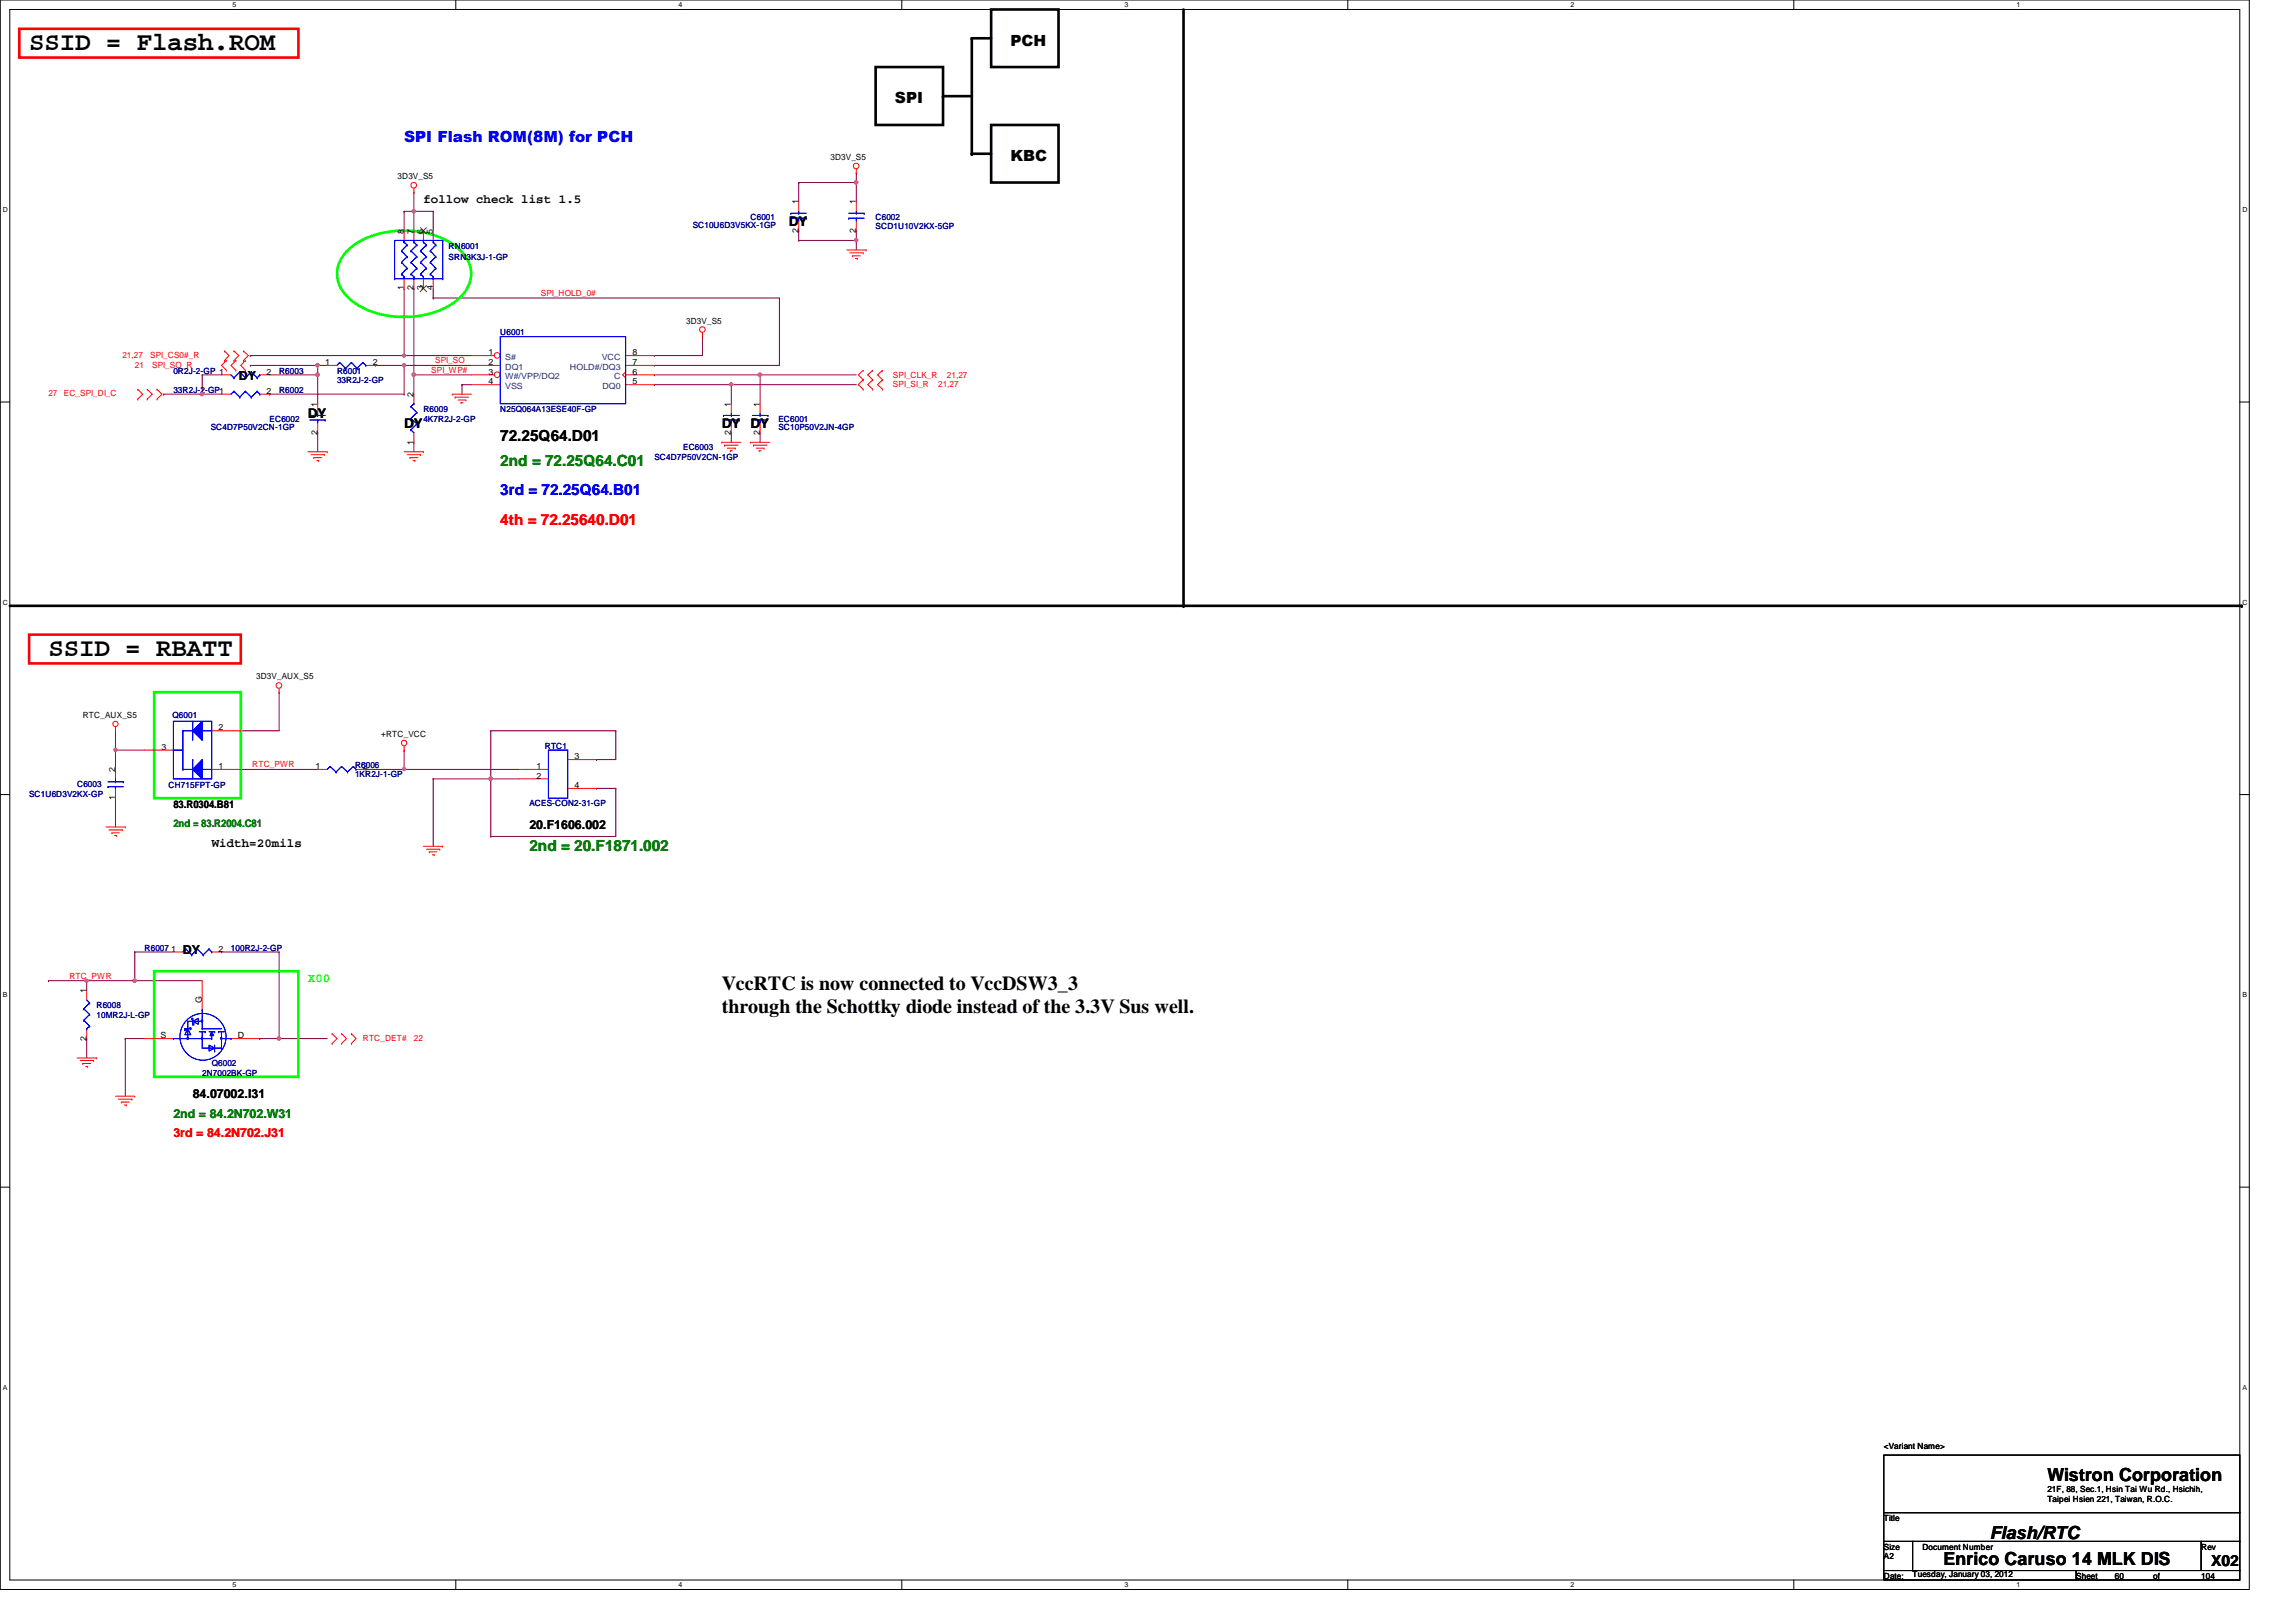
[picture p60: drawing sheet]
<svg xmlns="http://www.w3.org/2000/svg" width="297mm" height="210mm" viewBox="0 0 297 210" stroke-linecap="round" stroke-linejoin="round" font-family="sans-serif">
<defs><g id="words">
<g font-size="3.3">
<text x="3.8" y="6.5">SSID = Flash.ROM</text>
<text x="6.3" y="84.9">SSID = RBATT</text>
</g>
<g font-size="2.6">
<text x="93.4" y="128.1">VccRTC is now connected to VccDSW3_3</text>
<text x="93.4" y="131.1">through the Schottky diode instead of the 3.3V Sus well.</text>
</g>
<g font-size="2.3">
<text x="264.9" y="191.7">Wistron Corporation</text>
<text x="251.4" y="202.5">Enrico Caruso 14 MLK DIS</text>
<text x="257.4" y="199.2">Flash/RTC</text>
</g>
<g font-size="2">
<text x="130.7" y="5.9">PCH</text>
<text x="115.8" y="13.4">SPI</text>
<text x="130.7" y="20.9">KBC</text>
<text x="102.1" y="29.3">DY</text>
<text x="39.8" y="54.1">DY</text>
<text x="52.3" y="55.4">DY</text>
<text x="64.7" y="57.1">72.25Q64.D01</text>
<text x="93.4" y="55.4">DY DY</text>
<text x="286" y="202.6">X02</text>
</g>
<g font-size="2" fill="#00f">
<text x="52.3" y="18.4">SPI Flash ROM(8M) for PCH</text>
<text x="64.7" y="64.1">3rd = 72.25Q64.B01</text>
</g>
<g font-size="2" fill="#008000">
<text x="64.7" y="60.3">2nd = 72.25Q64.C01</text>
<text x="68.5" y="110.1">2nd = 20.F1871.002</text>
</g>
<text font-size="2" fill="#f00" x="64.7" y="67.9">4th = 72.25640.D01</text>
<g font-size="1.6">
<text x="54.8" y="26.2">follow check list 1.5</text>
<text x="30.9" y="49.2">DY</text>
<text x="68.5" y="107.3">20.F1606.002</text>
<text x="27.4" y="109.6">Width=20mils</text>
<text x="23.7" y="123.5">DY</text>
<text x="24.9" y="142.2">84.07002.I31</text>
</g>
<text font-size="1.6" fill="#0f0" x="39.8" y="127">X00</text>
<text font-size="1.6" fill="#008000" x="22.4" y="144.7">2nd = 84.2N702.W31</text>
<text font-size="1.6" fill="#f00" x="22.4" y="147.1">3rd = 84.2N702.J31</text>
<text font-size="1.4" fill="#008000" x="22.4" y="107.1">2nd = 83.R2004.C81</text>
<text font-size="1.4" x="22.4" y="104.6">83.R0304.B81</text>
<g font-size="1.1">
<text x="51.4" y="23.2">3D3V_S5</text>
<text x="107.4" y="20.7">3D3V_S5</text>
<text x="103.3" y="26.5" transform="rotate(-90 103.3 26.5)">1</text>
<text x="110.7" y="26.5" transform="rotate(-90 110.7 26.5)">1</text>
<text x="52.2" y="30.2" transform="rotate(-90 52.2 30.2)">8</text>
<text x="53.5" y="30.2" transform="rotate(-90 53.5 30.2)">7</text>
<text x="54.7" y="30.2" transform="rotate(-90 54.7 30.2)">6</text>
<text x="56" y="30.2" transform="rotate(-90 56 30.2)">5</text>
<text x="103.3" y="30.1" transform="rotate(-90 103.3 30.1)">2</text>
<text x="110.7" y="30.1" transform="rotate(-90 110.7 30.1)">2</text>
<text x="52.2" y="37.6" transform="rotate(-90 52.2 37.6)">1</text>
<text x="53.5" y="37.6" transform="rotate(-90 53.5 37.6)">2</text>
<text x="54.7" y="37.6" transform="rotate(-90 54.7 37.6)">3</text>
<text x="56" y="37.6" transform="rotate(-90 56 37.6)">4</text>
<text x="88.8" y="41.9">3D3V_S5</text>
<text x="42.1" y="47.2">1</text>
<text x="48.2" y="47.2">2</text>
<text x="63.2" y="46">1</text>
<text x="63.2" y="47.2">2</text>
<text x="81.8" y="47.2">7</text>
<text x="81.8" y="46">8</text>
<text x="34.5" y="51">2</text>
<text x="34.5" y="48.5">2</text>
<text x="41.1" y="52.6" transform="rotate(-90 41.1 52.6)">1</text>
<text x="53.5" y="51.4" transform="rotate(-90 53.5 51.4)">2</text>
<text x="63.2" y="48.5">3</text>
<text x="63.2" y="49.7">4</text>
<text x="81.8" y="49.7">5</text>
<text x="81.8" y="48.5">6</text>
<text x="94.6" y="52.6" transform="rotate(-90 94.6 52.6)">1</text>
<text x="98.3" y="52.6" transform="rotate(-90 98.3 52.6)">1</text>
<text x="41.1" y="56.3" transform="rotate(-90 41.1 56.3)">2</text>
<text x="53.5" y="57.5" transform="rotate(-90 53.5 57.5)">1</text>
<text x="94.6" y="56.3" transform="rotate(-90 94.6 56.3)">2</text>
<text x="98.3" y="56.3" transform="rotate(-90 98.3 56.3)">2</text>
<text x="33.1" y="87.9">3D3V_AUX_S5</text>
<text x="10.7" y="92.9">RTC_AUX_S5</text>
<text x="28.3" y="94.5">2</text>
<text x="49.3" y="95.4">+RTC_VCC</text>
<text x="14.9" y="99.9" transform="rotate(-90 14.9 99.9)">2</text>
<text x="20.9" y="97">3</text>
<text x="28.3" y="99.5">1</text>
<text x="40.8" y="99.5">1</text>
<text x="46.9" y="99.5">2</text>
<text x="69.4" y="99.5">1</text>
<text x="69.4" y="100.8">2</text>
<text x="74.3" y="98.3">3</text>
<text x="74.3" y="102">4</text>
<text x="14.9" y="103.5" transform="rotate(-90 14.9 103.5)">1</text>
<text x="22.1" y="123.1">1</text>
<text x="28.3" y="123.1">2</text>
<text x="11.2" y="128.5" transform="rotate(-90 11.2 128.5)">1</text>
<text x="26.1" y="129.8" transform="rotate(-90 26.1 129.8)">G</text>
<text x="11.2" y="134.7" transform="rotate(-90 11.2 134.7)">2</text>
<text x="20.8" y="134.4">S</text>
<text x="30.8" y="134.4">D</text>
<text x="243.7" y="187.5">&lt;Variant Name&gt;</text>
<text x="243.7" y="196.8">Title</text>
<text x="264.9" y="193.1">21F, 88, Sec.1, Hsin Tai Wu Rd., Hsichih,</text>
<text x="264.9" y="194.4">Taipei Hsien 221, Taiwan, R.O.C.</text>
<text x="243.7" y="200.5">Size</text>
<text x="243.7" y="201.8">A2</text>
<text x="248.7" y="200.5">Document Number</text>
<text x="284.8" y="200.5">Rev</text>
<text x="243.7" y="204.3">Date:</text>
<text x="247.4" y="204">Tuesday, January 03, 2012</text>
<text x="268.6" y="204.3">Sheet</text>
<text x="273.6" y="204.3">60</text>
<text x="278.6" y="204.3">of</text>
<text x="284.8" y="204.3">104</text>
</g>
<g font-size="1.1" fill="#000080">
<text x="89.6" y="29.5">SC10U6D3V5KX-1GP</text>
<text x="97.1" y="28.4">C6001</text>
<text x="113.3" y="28.4">C6002</text>
<text x="113.3" y="29.7">SCD1U10V2KX-5GP</text>
<text x="58" y="32.2">RN6001</text>
<text x="58" y="33.7">SRN3K3J-1-GP</text>
<text x="64.7" y="43.3">U6001</text>
<text x="22.4" y="50.8">33R2J-2-GP1</text>
<text x="22.4" y="48.3">0R2J-2-GP 1</text>
<text x="36.1" y="50.8">R6002</text>
<text x="36.1" y="48.3">R6003</text>
<text x="43.6" y="48.3">R6001</text>
<text x="43.6" y="49.6">33R2J-2-GP</text>
<text x="54.8" y="53.3">R6009</text>
<text x="64.7" y="53.3">N25Q064A13ESE40F-GP</text>
<text x="27.3" y="55.7">SC4D7P50V2CN-1GP</text>
<text x="34.9" y="54.6">EC6002</text>
<text x="54.8" y="54.6">4K7R2J-2-GP</text>
<text x="84.7" y="59.5">SC4D7P50V2CN-1GP</text>
<text x="88.4" y="58.3">EC6003</text>
<text x="100.7" y="54.6">EC6001</text>
<text x="100.7" y="55.7">SC10P50V2JN-4GP</text>
<text x="22.3" y="92.9">Q6001</text>
<text x="10" y="101.9">C6003</text>
<text x="21.8" y="102">CH715FPT-GP</text>
<text x="45.9" y="99.4">R6006</text>
<text x="45.9" y="100.5">1KR2J-1-GP</text>
<text x="70.5" y="97">RTC1</text>
<text x="3.8" y="103.1">SC1U6D3V2KX-GP</text>
<text x="68.5" y="104.4">ACES-CON2-31-GP</text>
<text x="18.7" y="123">R6007</text>
<text x="29.9" y="123">100R2J-2-GP</text>
<text x="12.5" y="130.5">R6008</text>
<text x="12.5" y="131.7">10MR2J-L-GP</text>
<text x="27.4" y="138">Q6002</text>
<text x="26.2" y="139.2">2N7002BK-GP</text>
</g>
<g font-size="1.1" fill="#f00">
<text x="70" y="38.3">SPI_HOLD_0#</text>
<text x="15.8" y="46.4">21,27</text>
<text x="17.4" y="47.6">21</text>
<text x="19.4" y="46.4">SPI_CS0#_R</text>
<text x="19.7" y="47.6">SPI_SO_R</text>
<text x="56.3" y="47">SPI_SO</text>
<text x="6.3" y="51.3">27</text>
<text x="8.3" y="51.3">EC_SPI_DI_C</text>
<text x="55.8" y="48.3">SPI_WP#</text>
<text x="115.5" y="48.9">SPI_CLK_R</text>
<text x="115.5" y="50.1">SPI_SI_R</text>
<text x="121.4" y="50.1">21,27</text>
<text x="122.5" y="48.9">21,27</text>
<text x="32.6" y="99.3">RTC_PWR</text>
<text x="9" y="126.7">RTC_PWR</text>
<text x="46.9" y="134.7">RTC_DET#</text>
<text x="53.5" y="134.7">22</text>
</g>
<g font-size="1.1" fill="#004080">
<text x="65.4" y="46.6">S#</text>
<text x="65.4" y="47.8">DQ1</text>
<text x="73.7" y="47.8">HOLD#/DQ3</text>
<text x="77.8" y="46.6">VCC</text>
<text x="65.4" y="49.1">W#/VPP/DQ2</text>
<text x="65.4" y="50.3">VSS</text>
<text x="77.9" y="50.3">DQ0</text>
<text x="79.5" y="49.1">C</text>
</g>
<g font-size=".9">
<text x="30.1" y=".9">5</text>
<text x="87.8" y=".9">4</text>
<text x="145.5" y=".9">3</text>
<text x="203.2" y=".9">2</text>
<text x="260.9" y=".9">1</text>
<text x=".4" y="27.4">D</text>
<text x="290.1" y="27.4">D</text>
<text x=".4" y="78.2">C</text>
<text x="290.1" y="78.2">C</text>
<text x=".4" y="129">B</text>
<text x="290.1" y="129">B</text>
<text x=".4" y="179.8">A</text>
<text x="290.1" y="179.8">A</text>
<text x="30.1" y="205.4">5</text>
<text x="87.8" y="205.4">4</text>
<text x="145.5" y="205.4">3</text>
<text x="203.2" y="205.4">2</text>
<text x="260.9" y="205.4">1</text>
</g>
</g></defs>
<path d="M0 0h291v205.7h-291zM1.3 1.2h288.5v203.3h-288.5z" fill="none" stroke="#000" stroke-width=".13"/>
<g fill="#fff">
<path d="M30.1 .1h.5v1h-.5z"/>
<path d="M30.1 204.6h.5v1h-.5z"/>
</g>
<path d="M59 0v1.2M59 204.5v1.2" fill="none" stroke="#000" stroke-width=".13"/>
<g fill="#fff">
<path d="M87.8 .1h.5v1h-.5z"/>
<path d="M87.8 204.6h.5v1h-.5z"/>
</g>
<path d="M116.7 0v1.2M116.7 204.5v1.2" fill="none" stroke="#000" stroke-width=".13"/>
<g fill="#fff">
<path d="M145.5 .1h.5v1h-.5z"/>
<path d="M145.5 204.6h.5v1h-.5z"/>
</g>
<path d="M174.4 0v1.2M174.4 204.5v1.2" fill="none" stroke="#000" stroke-width=".13"/>
<g fill="#fff">
<path d="M203.2 .1h.5v1h-.5z"/>
<path d="M203.2 204.6h.5v1h-.5z"/>
</g>
<path d="M232.1 0v1.2M232.1 204.5v1.2" fill="none" stroke="#000" stroke-width=".13"/>
<g fill="#fff">
<path d="M260.9 .1h.5v1h-.5z"/>
<path d="M260.9 204.6h.5v1h-.5z"/>
<path d="M.4 26.6h.6v1h-.6z"/>
<path d="M290.1 26.6h.6v1h-.6z"/>
<path d="M.4 77.4h.6v1h-.6z"/>
<path d="M290.1 77.4h.6v1h-.6z"/>
</g>
<path d="M0 52h1.3M289.8 52h1.2" fill="none" stroke="#000" stroke-width=".13"/>
<g fill="#fff">
<path d="M.4 128.2h.6v1h-.6z"/>
<path d="M290.1 128.2h.6v1h-.6z"/>
</g>
<path d="M0 102.8h1.3M289.8 102.8h1.2" fill="none" stroke="#000" stroke-width=".13"/>
<g fill="#fff">
<path d="M.4 179h.5v1h-.5z"/>
<path d="M290.1 179h.6v1h-.6z"/>
</g>
<path d="M0 153.6h1.3M289.8 153.6h1.2" fill="none" stroke="#000" stroke-width=".13"/>
<path d="M14.9 94.6h.1M14.9 97.1h.1M14.9 94.6v5M31.2 94.6h.1M31.2 99.6h.1M31.2 99.6h9.9M36.1 89.6h.1M36.1 89.6v5h-4.9M47.3 99.6h.1M52.3 97.1h.1M52.3 97.1v2.5h-5" fill="none" stroke="#800040" stroke-width=".13"/>
<path d="M14.8 96.9h.3l.1 .1-.1 .2-.2 .1-.1-.1z" fill-rule="evenodd" fill="#f0f"/>
<path d="M14.8 96.9h.3l.1 .1-.1 .2-.2 .1-.1-.1z" fill="none" stroke="#f0f" stroke-width=".13"/>
<path d="M14.9 97.1h.1M14.9 97.1h3.8M52.3 99.6h.1M52.3 99.6h14.9M14.9 103.3h.1M14.9 103.3v3.7" fill="none" stroke="#800040" stroke-width=".13"/>
<path d="M52.1 99.4h.3l.1 .1-.1 .2h-.1h-.2z" fill-rule="evenodd" fill="#f0f"/>
<path d="M52.1 99.4h.3l.1 .1-.1 .2h-.1h-.2z" fill="none" stroke="#f0f" stroke-width=".13"/>
<path d="M63.5 94.6v6.2M56 100.8h.1M56 100.8h11.2M56 100.8v8.7M63.5 100.8h.1" fill="none" stroke="#800040" stroke-width=".13"/>
<path d="M63.3 100.6h.3l.1 .2-.1 .1-.1 .1-.2-.1z" fill-rule="evenodd" fill="#f0f"/>
<path d="M63.3 100.6h.3l.1 .2-.1 .1-.1 .1-.2-.1z" fill="none" stroke="#f0f" stroke-width=".13"/>
<g fill="none" stroke="#800040" stroke-width=".13">
<path d="M63.5 100.8h.1M63.5 100.8v7.4M11.2 126.9h.1M11.2 126.9v1.3M16.2 134.4h.1M16.2 134.4h2.5M16.2 134.4v7.5M17.4 123.2h.1M17.4 126.9h.1M17.4 123.2h5M17.4 123.2v3.7M17.4 126.9h8.8"/>
<path d="M36.1 134.4h.1M36.1 134.4h6.2"/>
</g>
<path d="M17.2 126.8h.4v.1v.2h-.2h-.2z" fill-rule="evenodd" fill="#f0f"/>
<path d="M17.2 126.8h.4v.1v.2h-.2h-.2z" fill="none" stroke="#f0f" stroke-width=".13"/>
<path d="M6.3 126.9h.1M6.3 126.9h11.1M11.2 134.4h.1M11.2 126.9h.1M11.2 134.4v2.5M28.7 123.2h.1M28.7 123.2h7.4" fill="none" stroke="#800040" stroke-width=".13"/>
<path d="M11 126.8h.3l.1 .1-.1 .2h-.1h-.2z" fill-rule="evenodd" fill="#f0f"/>
<path d="M11 126.8h.3l.1 .1-.1 .2h-.1h-.2z" fill="none" stroke="#f0f" stroke-width=".13"/>
<g fill="none" stroke="#800040" stroke-width=".13">
<path d="M53.5 27.3h.1M53.5 27.3v2.5M84.7 46h.1M84.7 46h6.2M63.5 94.6h.1M63.5 94.6h16.2M77.2 98.3h.1M79.7 94.6h.1M79.7 94.6v3.7h-2.5M63.5 108.2h.1M77.2 102h.1M77.2 102h2.5"/>
<path d="M79.7 102h.1M79.7 102v6.2h-16.2"/>
</g>
<path d="M53.4 27.2h.3l.1 .1-.1 .2-.2 .1-.1-.1z" fill-rule="evenodd" fill="#f0f"/>
<path d="M53.4 27.2h.3l.1 .1-.1 .2-.2 .1-.1-.1z" fill="none" stroke="#f0f" stroke-width=".13"/>
<g fill="none" stroke="#800040" stroke-width=".13">
<path d="M52.3 27.3h.1M52.3 37.3h.1M52.3 27.3h3.7M52.3 27.3v2.5M52.3 37.3v8.7h-19.9M53.5 24.9h.1M53.5 27.3h.1M53.5 24.9v2.4M56 27.3h.1M56 27.3v2.5M32.4 46h.1M52.3 47.3h.1"/>
<path d="M52.3 47.3h8.7M59.8 49.8h.1M59.8 49.8v1.2M84.7 48.5h.1M84.7 49.8h.1M84.7 48.5h13.6M84.7 49.8h9.9M98.3 48.5h.1M98.3 48.5v3.7"/>
</g>
<path d="M52.1 47.1h.3l.1 .1-.1 .2-.1 .1-.2-.1z" fill-rule="evenodd" fill="#f0f"/>
<path d="M52.1 47.1h.3l.1 .1-.1 .2-.1 .1-.2-.1z" fill="none" stroke="#f0f" stroke-width=".13"/>
<path d="M110.8 23.6h.1M110.8 23.6v2.5M53.5 48.5h.1M53.5 48.5h7.5M59.8 49.8h.1M59.8 49.8h1.2M84.7 47.3h.1M84.7 47.3h16.1M90.9 43.6h.1M90.9 43.6v2.4" fill="none" stroke="#800040" stroke-width=".13"/>
<path d="M110.6 23.4h.3l.1 .2-.1 .2h-.2h-.1z" fill-rule="evenodd" fill="#f0f"/>
<path d="M110.6 23.4h.3l.1 .2-.1 .2h-.2h-.1z" fill="none" stroke="#f0f" stroke-width=".13"/>
<path d="M103.3 23.6h.1M103.3 31.1h.1M103.3 23.6h7.5M103.3 23.6v2.5M103.3 31.1h7.5M110.8 31.1h.1M110.8 31.1v1.2" fill="none" stroke="#800040" stroke-width=".13"/>
<path d="M110.6 30.9h.3l.1 .2-.1 .1-.2 .1-.1-.1z" fill-rule="evenodd" fill="#f0f"/>
<path d="M110.6 30.9h.3l.1 .2-.1 .1-.2 .1-.1-.1z" fill="none" stroke="#f0f" stroke-width=".13"/>
<g fill="none" stroke="#800040" stroke-width=".13">
<path d="M53.5 37.3h.1M53.5 37.3v11.2M103.3 29.8h.1M103.3 29.8v1.3M110.8 29.8h.1M110.8 22.4h.1M110.8 22.4v1.2M110.8 29.8v1.3M41.1 48.5h.1M41.1 56h.1M41.1 48.5v3.7M41.1 56v2.5"/>
<path d="M94.6 49.8h.1M94.6 56h.1M94.6 49.8v2.4M94.6 56v1.2"/>
</g>
<path d="M53.4 48.3h.3l.1 .2-.1 .1-.2 .1-.1-.1z" fill-rule="evenodd" fill="#f0f"/>
<path d="M53.4 48.3h.3l.1 .2-.1 .1-.2 .1-.1-.1z" fill="none" stroke="#f0f" stroke-width=".13"/>
<path d="M52.3 46h.1M52.3 46h8.7" fill="none" stroke="#800040" stroke-width=".13"/>
<path d="M52.1 45.9h.3l.1 .1-.1 .2h-.1h-.2z" fill-rule="evenodd" fill="#f0f"/>
<path d="M52.1 45.9h.3l.1 .1-.1 .2h-.1h-.2z" fill="none" stroke="#f0f" stroke-width=".13"/>
<path d="M56 38.6h.1M56 38.6h44.8M100.8 38.6h.1M100.8 38.6v8.7M41.1 47.3h.1M41.1 47.3h1.2M53.5 48.5h.1M53.5 48.5v2.5M98.3 56h.1M98.3 48.5h.1M98.3 56v1.2M98.3 48.5h12.5" fill="none" stroke="#800040" stroke-width=".13"/>
<path d="M98.1 48.3h.4v.2v.1l-.2 .1-.2-.1z" fill-rule="evenodd" fill="#f0f"/>
<path d="M98.1 48.3h.4v.2v.1l-.2 .1-.2-.1z" fill="none" stroke="#f0f" stroke-width=".13"/>
<path d="M94.6 49.8h.1M94.6 49.8h16.2" fill="none" stroke="#800040" stroke-width=".13"/>
<path d="M94.4 49.6h.3l.1 .1-.1 .2-.1 .1-.2-.1z" fill-rule="evenodd" fill="#f0f"/>
<path d="M94.4 49.6h.3l.1 .1-.1 .2-.1 .1-.2-.1z" fill="none" stroke="#f0f" stroke-width=".13"/>
<path d="M32.4 47.3h.1M32.4 47.3h8.7M34.9 51h.1M34.9 51h17.4M48.6 47.3h.1M48.6 47.3h3.7v3.7M52.3 51h.1M53.5 57.2h.1M53.5 57.2v1.3M36.1 123.2h.1M36.1 123.2v11.2" fill="none" stroke="#800040" stroke-width=".13"/>
<path d="M35.9 134.2h.3l.1 .2-.1 .1-.1 .1-.2-.1z" fill-rule="evenodd" fill="#f0f"/>
<path d="M35.9 134.2h.3l.1 .2-.1 .1-.1 .1-.2-.1z" fill="none" stroke="#f0f" stroke-width=".13"/>
<path d="M26.2 51h.1M26.2 51h2.5M34.9 48.5h6.2M41.1 48.5h.1M33.6 134.4h.1M33.6 134.4h2.5" fill="none" stroke="#800040" stroke-width=".13"/>
<path d="M40.9 48.3h.3l.1 .2-.1 .1-.1 .1-.2-.1z" fill-rule="evenodd" fill="#f0f"/>
<path d="M40.9 48.3h.3l.1 .2-.1 .1-.1 .1-.2-.1z" fill="none" stroke="#f0f" stroke-width=".13"/>
<path d="M41.1 47.3h.1M41.1 47.3v1.2" fill="none" stroke="#800040" stroke-width=".13"/>
<path d="M40.9 47.1h.3l.1 .1-.1 .2-.1 .1-.2-.1z" fill-rule="evenodd" fill="#f0f"/>
<path d="M40.9 47.1h.3l.1 .1-.1 .2-.1 .1-.2-.1z" fill="none" stroke="#f0f" stroke-width=".13"/>
<path d="M26.2 48.5h.1M26.2 51h.1M26.2 48.5h2.5M26.2 48.5v2.5" fill="none" stroke="#800040" stroke-width=".13"/>
<path d="M26 50.8h.3l.1 .2-.1 .1-.2 .1-.1-.1z" fill-rule="evenodd" fill="#f0f"/>
<path d="M26 50.8h.3l.1 .2-.1 .1-.2 .1-.1-.1z" fill="none" stroke="#f0f" stroke-width=".13"/>
<path d="M56 38.6h.1M56 37.3v1.3M21.2 51h.1M21.2 51h5" fill="none" stroke="#800040" stroke-width=".13"/>
<g fill="none" stroke="#f00" stroke-width=".13">
<path d="M53.5 24.9h.1M53.5 24.4v.5M109.6 32.3h2.5M109.9 32.7h1.8M110.3 33.1h.1M110.3 33.1h1M110.7 33.4h.2M110.8 22.4h.1M110.8 21.9v.5M110.8 26.1v1.2M110.8 28.6v1.2M110.9 33.4h.1"/>
<path d="M111.7 32.7h.1M112.1 32.3h.1M17.8 51.6h.1M17.8 50.4h.1M17.8 50.4l.7 .6-.7 .6M19 50.4h.1M19 51.6h.1M19 50.4l.7 .6-.7 .6M20.3 51.6h.1M20.3 50.4h.1M20.3 50.4l.7 .6-.7 .6M29 46.7h.1"/>
<path d="M29 45.4h.1M29 45.4l.6 .6-.6 .7M29.3 47.9h.1M29.3 46.7h.1M29.3 46.7l-.6 .6 .6 .6M30.3 45.4h.1M30.3 46.7h.1M30.3 45.4l.6 .6-.6 .7M30.5 46.7h.1M30.5 47.9h.1M30.5 46.7l-.6 .6 .6 .6M31.5 46.7h.1"/>
<path d="M31.5 45.4h.1M31.5 45.4l.6 .6-.6 .7M31.7 47.9h.1M31.7 46.7h.1M31.7 46.7l-.5 .6 .5 .6M39.8 58.5h2.5M40.2 58.8h1.7M40.6 59.2h.1M40.6 59.2h1M41 59.6h.2M41.2 59.6h.1M41.9 58.8h.1"/>
<path d="M42.3 58.5h.1M52.3 58.5h2.5M52.7 58.8h1.7M53 59.2h.1M53 59.2h1.1M53.4 59.6h.3M53.7 59.6h.1M54.4 58.8h.1M54.8 58.5h.1M58.5 51h.1M58.5 51h2.5M58.9 51.4h.1"/>
<path d="M58.9 51.4h1.7M59.3 51.8h1M59.6 52.1h.1M59.6 52.1h.3M60.3 51.8h.1M90.9 43.6h.1M90.9 43.1v.5M93.4 57.2h.1M93.4 57.2h2.4M93.7 57.6h.1M93.7 57.6h1.8M94.1 58h1"/>
<path d="M94.5 58.3h.1M94.5 58.3h.2M95.1 58h.1M97.1 57.2h.1M97.1 57.2h2.5M97.5 57.6h.1M97.5 57.6h1.7M97.8 58h1M98.2 58.3h.1M98.2 58.3h.3M98.8 58h.1M111.7 49.1h.1"/>
<path d="M111.7 47.9h.1M111.7 50.4h.1M111.7 47.9l-.7 .6 .7 .6M111.7 49.1l-.7 .7 .7 .6M112.9 47.9h.1M112.9 49.1h.1M112.9 50.4h.1M112.9 47.9l-.6 .6 .6 .6M112.9 49.1l-.6 .7 .6 .6M114.2 49.1h.1M114.2 47.9h.1M114.2 50.4h.1"/>
<path d="M114.2 47.9l-.7 .6 .7 .6M114.2 49.1l-.7 .7 .7 .6M14.9 94.6h.1M14.9 94.1v.5M18.7 97.1h3.7M27.4 94.6h3.8M27.4 99.6h3.8M36.1 89.6h.1M36.1 89.1v.5M52.3 97.1h.1M52.3 96.6v.5M13.7 107h2.5"/>
<path d="M14.1 107.4h1.7M14.5 107.8h.1M14.5 107.8h.9M14.8 108.1h.3M15.1 108.1h.1M15.8 107.4h.1M16.2 107h.1M54.8 109.5h2.5M55.2 109.9h1.7M55.5 110.2h.1M55.5 110.2h1M55.9 110.6h.3"/>
<path d="M56.2 110.6h.1M56.9 109.9h.1M57.3 109.5h.1M10 136.9h2.5M10.4 137.2h1.7M10.7 137.6h.1M10.7 137.6h1M11.1 138h.2M11.3 138h.1M12.1 137.2h.1M12.5 136.9h.1M43 135h.1"/>
<path d="M43 133.8h.1M43 133.8l.6 .6-.6 .6M44.2 133.8h.1M44.2 135h.1M44.2 133.8l.6 .6-.6 .6M45.5 135h.1M45.5 133.8h.1M45.5 133.8l.6 .6-.6 .6M14.9 141.9h2.5M15.3 142.2h1.8M15.7 142.6h.1M15.7 142.6h1"/>
<path d="M16.1 143h.2M16.3 143h.1M17.1 142.2h.1M17.4 141.9h.1"/>
<circle cx="53.5" cy="24" r=".37"/>
<circle cx="110.8" cy="21.5" r=".37"/>
<circle cx="90.9" cy="42.6" r=".37"/>
<circle cx="14.9" cy="93.7" r=".34"/>
<circle cx="36.1" cy="88.7" r=".37"/>
<circle cx="52.3" cy="96.2" r=".35"/>
</g>
<path d="M243.7 188.3h46.1v7.4h-46.1zM243.7 195.7h46.1v3.8h-46.1zM243.7 199.5h3.7v3.7h-3.7zM247.4 199.5h37.4v3.7h-37.4zM284.8 199.5h5v3.7h-5zM243.7 203.2h24.9v1.3h-24.9zM268.6 203.2h21.2v1.3h-21.2z" fill="none" stroke="#000" stroke-width=".13"/>
<path d="M113.3 8.7h8.7v7.5h-8.7zM122 12.4h3.7M128.2 16.2h8.7v7.4h-8.7zM128.2 1.2h8.7v7.5h-8.7zM128.2 5h-2.5v14.9h2.5M153.1 1.2v77.2M1.3 78.4h288.7" fill="none" stroke="#000" stroke-width=".34"/>
<g fill="#000">
<circle cx="122" cy="12.4" r=".17"/>
<circle cx="125.7" cy="5" r=".17"/>
<circle cx="125.7" cy="19.9" r=".17"/>
<circle cx="153.1" cy="78.4" r=".17"/>
<circle cx="290" cy="78.4" r=".17"/>
</g>
<path d="M2.5 3.7h36.1v3.8h-36.1zM3.8 82.1h27.4v3.8h-27.4z" fill="none" stroke="#f00" stroke-width=".34"/>
<path d="M45 32.4a11 11 0 0 1 8.6-2.5 9.4 9.4 0 0 1 6.5 3.2 3.9 3.9 0 0 1-.5 5.4 11.2 11.2 0 0 1-9.8 2.3 8.6 8.6 0 0 1-5.4-3 3.9 3.9 0 0 1 .6-5.4zM19.9 89.6h11.3v13.7h-11.3zM19.9 125.7h18.7v13.7h-18.7z" fill="none" stroke="#0f0" stroke-width=".34"/>
<path d="M109.8 28.2h.1M109.8 27.6h2M109.8 28.2h2M110.8 27.6h.1M110.8 28.2h.1M110.8 27.3v.3M110.8 28.2v.4M111.8 27.6h.1" fill="none" stroke="#00f" stroke-width=".13"/>
<path d="M26.2 98.3v2.5l-1.3-1.2z" fill="#00f"/>
<path d="M22.4 97.1h.1M22.4 97.1h1.3M23.7 99.6h.1M23.7 94.6h.1M23.7 99.6h1.2M23.7 94.6v5M24.9 98.3h.1M24.9 98.3v2.5M26.2 98.3v2.5l-1.3-1.2z" fill="none" stroke="#00f" stroke-width=".13"/>
<path d="M24.9 94.6l1.3-1.3v2.5z" fill="#00f"/>
<path d="M22.4 93.3h5v7.5h-5zM23.7 94.6h.1M23.7 94.6h1.2M24.9 94.6l1.3-1.3v2.5zM24.9 93.3h.1M24.9 93.3v2.5M26.2 94.6h.1M26.2 99.6h.1M26.2 94.6h1.2M26.2 99.6h1.2" fill="none" stroke="#00f" stroke-width=".13"/>
<path d="M26.2 98.3v2.5l-1.3-1.2z" fill="#00f"/>
<path d="M22.4 97.1h.1M22.4 97.1h1.3M23.7 99.6h.1M23.7 94.6h.1M23.7 99.6h1.2M23.7 94.6v5M24.9 98.3h.1M24.9 98.3v2.5M26.2 98.3v2.5l-1.3-1.2z" fill="none" stroke="#00f" stroke-width=".13"/>
<path d="M24.9 94.6l1.3-1.3v2.5z" fill="#00f"/>
<g fill="none" stroke="#00f" stroke-width=".13">
<path d="M51.1 31.1h.1M51.1 36.1h.1M51.1 31.1h6.2M51.1 31.1v5M51.1 36.1h6.2M51.9 35.5h.1M51.9 34h.1M51.9 32.5h.1M51.9 35.5l.4 .3M51.9 34l.8 .7M51.9 32.5l.8 .7M52.3 35.8h.1"/>
<path d="M52.3 31.3h.1M52.3 31.1h.1M52.3 31.1v.2M52.3 35.8v.3M52.3 31.3l.4 .4M52.7 34.7h.1M52.7 33.2h.1M52.7 31.7h.1M52.7 34.7l-.8 .8M52.7 33.2l-.8 .8M52.7 31.7l-.8 .8M53.2 32.5h.1"/>
<path d="M53.2 34h.1M53.2 35.5h.1M53.2 32.5l.7 .7M53.2 34l.7 .7M53.2 35.5l.3 .3M53.5 31.3h.1M53.5 35.8h.1M53.5 36.1h.1M53.5 31.1v.2M53.5 35.8v.3M53.5 31.3l.4 .4M53.9 31.7h.1"/>
<path d="M53.9 33.2h.1M53.9 34.7h.1M53.9 31.7l-.7 .8M53.9 33.2l-.7 .8M53.9 34.7l-.7 .8M54.4 35.5h.1M54.4 34h.1M54.4 32.5h.1M54.4 35.5l.4 .3M54.4 34l.8 .7M54.4 32.5l.8 .7M54.8 35.8h.1"/>
<path d="M54.8 31.3h.1M54.8 31.1h.1M54.8 31.1v.2M54.8 35.8v.3M54.8 31.3l.4 .4M55.2 34.7h.1M55.2 33.2h.1M55.2 31.7h.1M55.2 34.7l-.8 .8M55.2 33.2l-.8 .8M55.2 31.7l-.8 .8M55.7 32.5h.1"/>
<path d="M55.7 34h.1M55.7 35.5h.1M55.7 32.5l.7 .7M55.7 34l.7 .7M55.7 35.5l.3 .3M56 31.3h.1M56 35.8h.1M56 36.1h.1M56 31.1v.2M56 35.8v.3M56 31.3l.4 .4M56.4 31.7h.1"/>
<path d="M56.4 33.2h.1M56.4 34.7h.1M56.4 31.7l-.7 .8M56.4 33.2l-.7 .8M56.4 34.7l-.7 .8M57.3 31.1h.1M57.3 36.1h.1M57.3 31.1v5M102.3 27.6h.1M102.3 27.6h2M102.3 28.2h2M103.3 27.6h.1"/>
<path d="M103.3 28.2h.1M103.3 27.3v.3M103.3 28.2v.4M104.3 28.2h.1M30.3 50.6h.1M30.3 50.6l-.4 .4M30.3 50.6l.7 .8M31 51.4h.1M31.7 50.6h.1M31.7 50.6l-.7 .8M31.7 50.6l.8 .8M32.5 51.4h.1"/>
<path d="M33.3 50.6h.1M33.3 50.6l-.8 .8M33.3 50.6l.3 .4M33.6 51h.1M40.1 53.8h.1M40.1 53.8h2M40.1 54.4h2M41.1 53.8h.1M41.1 54.4h.1M41.1 53.5v.3M41.1 54.4v.3M42.1 54.4h.1"/>
<path d="M43.9 46.9h.1M43.9 46.9l-.3 .4M43.9 46.9l.8 .8M44.7 47.7h.1M45.5 46.9h.1M45.5 46.9l-.8 .8M45.5 46.9l.7 .8M46.2 47.7h.1M46.9 46.9h.1M46.9 46.9l-.7 .8M46.9 46.9l.4 .4M47.3 47.3h.1"/>
<path d="M53.2 55.6h.1M53.2 54.1h.1M53.2 52.6h.1M53.2 55.6l.3 .4M53.2 54.1l.7 .8M53.2 52.6l.7 .8M53.5 52.2h.1M53.5 52.2l-.3 .4M53.9 54.9h.1M53.9 53.4h.1M53.9 54.9l-.7 .7M53.9 53.4l-.7 .7"/>
<path d="M93.6 53.8h.1M93.6 53.8h2M93.6 54.4h2M94.6 53.8h.1M94.6 54.4h.1M94.6 53.5v.3M94.6 54.4v.3M95.6 54.4h.1M97.4 54.4h.1M97.4 53.8h2M97.4 54.4h2M98.3 53.8h.1"/>
<path d="M98.3 54.4h.1M98.3 53.5v.3M98.3 54.4v.3M99.4 53.8h.1M22.4 93.3h5v7.5h-5zM23.7 94.6h.1M23.7 94.6h1.2M24.9 94.6l1.3-1.3v2.5zM24.9 93.3h.1M24.9 93.3v2.5M26.2 94.6h.1M26.2 99.6h.1"/>
<path d="M26.2 94.6h1.2M26.2 99.6h1.2M42.7 99.2h.1M42.7 99.2l-.4 .4M42.7 99.2l.8 .7M43.5 99.9h.1M44.2 99.2h.1M44.2 99.2l-.7 .7M44.2 99.2l.8 .7M45 99.9h.1M45.7 99.2h.1M45.7 99.2l-.7 .7"/>
<path d="M45.7 99.2l.4 .4M46.1 99.6h.1M70.9 97.1h2.5v6.2h-2.5zM14 101.8h.1M14 101.8h2M14 101.2h2M14.9 101.8h.1M14.9 101.2h.1M14.9 100.8v.4M14.9 101.8v.2M16 101.2h.1M22.4 134.4h.1"/>
<path d="M22.4 134.4h5M25.8 133.5h.7M26.2 133.1h.1M26.2 130.7h.1M26.2 134.4h.1M26.2 133.1h2.5M26.2 130.7v2.4M26.2 133.5v2.1M26.5 133.5h.1M27 133.5h.8M27.4 134.4h.1M27.4 133.5v.9"/>
<path d="M27.8 133.5h.1M28.3 133.5h.1M28.3 133.5h.7M28.7 134.4h.1M28.7 135.6h.1M28.7 133.5v2.1M28.7 134.4h1.2M29.9 134.4h.1"/>
</g>
<g fill="none" stroke="#f00" stroke-width=".13">
<path d="M52.3 29.8v1.3M52.3 36.1v1.2M53.5 29.8v1.3M53.5 36.1v1.2M54.8 29.8v1.3M54.8 36.1v1.2M56 29.8v1.3M56 36.1v1.2M103.3 26.1v1.2M103.3 28.6v1.2M28.7 51h1.2M33.6 51h1.3"/>
<path d="M41.1 52.2v1.3M41.1 54.7v1.3M42.3 47.3h1.3M47.3 47.3h1.3M53.5 51v1.2M53.5 56v1.2M94.6 52.2v1.3M94.6 54.7v1.3M98.3 52.2v1.3M98.3 54.7v1.3M14.9 99.6v1.2M41.1 99.6h1.2"/>
<path d="M46.1 99.6h1.2M67.2 99.6h3.7M73.4 98.3h3.8M14.9 102v1.3M67.2 100.8h3.7M73.4 102h3.8M18.7 134.4h3.7M26.2 126.9v3.8M29.9 134.4h3.7"/>
</g>
<path d="M54.4 37l.8 .8M54.4 29.5l.8 .8M55.2 37l-.8 .8M55.2 29.5l-.8 .8" fill="none" stroke="#804000" stroke-width=".13"/>
<path d="M26.1 134.3h.1v.1h-.1z" fill-rule="evenodd" fill="#00f"/>
<path d="M26.1 134.3h.1v.1h-.1z" fill="none" stroke="#00f" stroke-width=".13"/>
<path d="M28.6 134.3h.1v.1h-.1z" fill-rule="evenodd" fill="#00f"/>
<path d="M28.6 134.3h.1v.1h-.1z" fill="none" stroke="#00f" stroke-width=".13"/>
<path d="M27.4 133.5l.2 .5h-.4z" fill-rule="evenodd" fill="#00f"/>
<g fill="none" stroke="#00f" stroke-width=".13">
<path d="M23.9 133.1h.1M23.9 133.3h.1M23.9 133.1h.8M23.9 133.1v.2M24 133.3h.1M24.3 133.1l.4 .8h-.8zM24.3 132.2h.1M24.3 134.4h.1M24.3 132.2h1.9M24.3 132.2v2.2M24.6 133h.1M24.7 133.1h.1"/>
<path d="M24.7 133h.1M24.7 133v.1M24.8 131.8h.1M24.8 131.8v.1M24.9 132.2l.8-.4v.7zM24.9 131.8h.1M24.9 132.5h.1M24.9 131.8v.7M24.9 132.5h.2M25.1 132.5h.1M25.1 132.4h.1M25.1 132.4v.1"/>
<path d="M26.2 135.6h2.5M27 135.3l.8 .3-.8 .4zM27.4 133.5l.2 .5h-.4zM27.8 136h.1M27.8 135.3v.7M28.7 135.6h.1"/>
</g>
<path d="M26.1 132.1h.1v.1h-.1z" fill-rule="evenodd" fill="#00f"/>
<path d="M26.1 132.1h.1v.1h-.1z" fill="none" stroke="#00f" stroke-width=".13"/>
<path d="M24.2 134.3h.1v.1h-.1z" fill-rule="evenodd" fill="#00f"/>
<g fill="none" stroke="#00f" stroke-width=".13">
<path d="M22.4 134.4h.1M22.4 134.4h5M24.2 134.3h.1v.1h-.1zM25.8 133.5h.7M26.2 133.1h.1M26.2 130.7h.1M26.2 134.4h.1M26.2 133.1h2.5M26.2 130.7v2.4M26.2 133.5v2.1M26.5 133.5h.1M27 133.5h.8"/>
<path d="M27.4 134.4h.1M27.4 133.5v.9M27.8 133.5h.1M28.3 133.5h.1M28.3 133.5h.7M28.7 134.4h.1M28.7 135.6h.1M28.7 133.5v2.1M28.7 134.4h1.2M29.9 134.4h.1"/>
<circle cx="26.2" cy="134.2" r="3"/>
</g>
<path d="M26.1 134.3h.1v.1h-.1z" fill-rule="evenodd" fill="#00f"/>
<path d="M26.1 134.3h.1v.1h-.1z" fill="none" stroke="#00f" stroke-width=".13"/>
<path d="M28.6 134.3h.1v.1h-.1z" fill-rule="evenodd" fill="#00f"/>
<path d="M28.6 134.3h.1v.1h-.1z" fill="none" stroke="#00f" stroke-width=".13"/>
<path d="M27.4 133.5l.2 .5h-.4z" fill-rule="evenodd" fill="#00f"/>
<g fill="none" stroke="#00f" stroke-width=".13">
<path d="M23.9 133.1h.1M23.9 133.3h.1M23.9 133.1h.8M23.9 133.1v.2M24 133.3h.1M24.3 133.1l.4 .8h-.8zM24.3 132.2h.1M24.3 134.4h.1M24.3 132.2h1.9M24.3 132.2v2.2M24.6 133h.1M24.7 133.1h.1"/>
<path d="M24.7 133h.1M24.7 133v.1M24.8 131.8h.1M24.8 131.8v.1M24.9 132.2l.8-.4v.7zM24.9 131.8h.1M24.9 132.5h.1M24.9 131.8v.7M24.9 132.5h.2M25.1 132.5h.1M25.1 132.4h.1M25.1 132.4v.1"/>
<path d="M26.2 135.6h2.5M27 135.3l.8 .3-.8 .4zM27.4 133.5l.2 .5h-.4zM27.8 136h.1M27.8 135.3v.7M28.7 135.6h.1"/>
</g>
<path d="M26.1 132.1h.1v.1h-.1z" fill-rule="evenodd" fill="#00f"/>
<path d="M26.1 132.1h.1v.1h-.1z" fill="none" stroke="#00f" stroke-width=".13"/>
<path d="M24.2 134.3h.1v.1h-.1z" fill-rule="evenodd" fill="#00f"/>
<g fill="none" stroke="#00f" stroke-width=".13">
<path d="M29.9 48.5l.4 .4M30.3 48.9h.1M31 48.1h.1M31 48.1l-.7 .8M31 48.1l.7 .8M31.7 48.9h.1M32.5 48.1h.1M32.5 48.1l-.8 .8M32.5 48.1l.8 .8M33.3 48.9h.1M33.6 48.5h.1M33.6 48.5l-.3 .4"/>
<path d="M24 122.8h.1M24 122.8l-.3 .4M24 122.8l.8 .8M24.2 134.3h.1v.1h-.1zM24.8 123.6h.1M25.5 122.8h.1M25.5 122.8l-.7 .8M25.5 122.8l.8 .8M26.3 123.6h.1M27 122.8h.1M27 122.8l-.7 .8M27 122.8l.4 .4"/>
<path d="M27.4 123.2h.1"/>
<circle cx="26.2" cy="134.2" r="3"/>
</g>
<path d="M28.7 48.5h1.2M33.6 48.5h1.3M22.4 123.2h1.3M27.4 123.2h1.3" fill="none" stroke="#f00" stroke-width=".13"/>
<circle cx="64.3" cy="46" r=".37" fill="#fff"/>
<g fill="none" stroke="#f00" stroke-width=".13">
<path d="M61 46h3M61 47.3h3.7"/>
<circle cx="64.3" cy="46" r=".37"/>
</g>
<circle cx="64.3" cy="48.5" r=".37" fill="#fff"/>
<g fill="none" stroke="#f00" stroke-width=".13">
<path d="M61 48.5h3M61 49.8h3.7M80.9 48.5h3.8M80.9 49.8h3.8M80.9 48.1l-.3 .4 .3 .4M80.9 47.3h3.8M80.9 46h3.8M11.2 128.2v1.2M11.2 133.1v1.3"/>
<circle cx="64.3" cy="48.5" r=".37"/>
</g>
<g fill="none" stroke="#00f" stroke-width=".13">
<path d="M64.7 43.6h16.2v8.6h-16.2zM10.8 130.6h.1M10.8 132h.1M10.8 130.6l.8 .7M10.8 132l.8 .8M11.2 133.1h.1M11.2 129.4l.4 .4M11.6 129.8h.1M11.6 131.3h.1M11.6 132.8h.1M11.6 129.8l-.8 .8M11.6 131.3l-.8 .7"/>
<path d="M11.6 132.8l-.4 .3"/>
</g>
<path d="M14.8 96.9h.3l.1 .1-.1 .2-.2 .1-.1-.1z" fill-rule="evenodd" fill="#f0f"/>
<path d="M14.8 96.9h.3l.1 .1-.1 .2-.2 .1-.1-.1z" fill="none" stroke="#f0f" stroke-width=".13"/>
<path d="M52.1 99.4h.3l.1 .1-.1 .2h-.1h-.2z" fill-rule="evenodd" fill="#f0f"/>
<path d="M52.1 99.4h.3l.1 .1-.1 .2h-.1h-.2z" fill="none" stroke="#f0f" stroke-width=".13"/>
<path d="M63.3 100.6h.3l.1 .2-.1 .1-.1 .1-.2-.1z" fill-rule="evenodd" fill="#f0f"/>
<path d="M63.3 100.6h.3l.1 .2-.1 .1-.1 .1-.2-.1z" fill="none" stroke="#f0f" stroke-width=".13"/>
<path d="M17.2 126.8h.4v.1v.2h-.2h-.2z" fill-rule="evenodd" fill="#f0f"/>
<path d="M17.2 126.8h.4v.1v.2h-.2h-.2z" fill="none" stroke="#f0f" stroke-width=".13"/>
<path d="M11 126.8h.3l.1 .1-.1 .2h-.1h-.2z" fill-rule="evenodd" fill="#f0f"/>
<path d="M11 126.8h.3l.1 .1-.1 .2h-.1h-.2z" fill="none" stroke="#f0f" stroke-width=".13"/>
<path d="M53.4 27.2h.3l.1 .1-.1 .2-.2 .1-.1-.1z" fill-rule="evenodd" fill="#f0f"/>
<path d="M53.4 27.2h.3l.1 .1-.1 .2-.2 .1-.1-.1z" fill="none" stroke="#f0f" stroke-width=".13"/>
<path d="M52.1 47.1h.3l.1 .1-.1 .2-.1 .1-.2-.1z" fill-rule="evenodd" fill="#f0f"/>
<path d="M52.1 47.1h.3l.1 .1-.1 .2-.1 .1-.2-.1z" fill="none" stroke="#f0f" stroke-width=".13"/>
<path d="M110.6 23.4h.3l.1 .2-.1 .2h-.2h-.1z" fill-rule="evenodd" fill="#f0f"/>
<path d="M110.6 23.4h.3l.1 .2-.1 .2h-.2h-.1z" fill="none" stroke="#f0f" stroke-width=".13"/>
<path d="M110.6 30.9h.3l.1 .2-.1 .1-.2 .1-.1-.1z" fill-rule="evenodd" fill="#f0f"/>
<path d="M110.6 30.9h.3l.1 .2-.1 .1-.2 .1-.1-.1z" fill="none" stroke="#f0f" stroke-width=".13"/>
<path d="M53.4 48.3h.3l.1 .2-.1 .1-.2 .1-.1-.1z" fill-rule="evenodd" fill="#f0f"/>
<path d="M53.4 48.3h.3l.1 .2-.1 .1-.2 .1-.1-.1z" fill="none" stroke="#f0f" stroke-width=".13"/>
<path d="M52.1 45.9h.3l.1 .1-.1 .2h-.1h-.2z" fill-rule="evenodd" fill="#f0f"/>
<path d="M52.1 45.9h.3l.1 .1-.1 .2h-.1h-.2z" fill="none" stroke="#f0f" stroke-width=".13"/>
<path d="M98.1 48.3h.4v.2v.1l-.2 .1-.2-.1z" fill-rule="evenodd" fill="#f0f"/>
<path d="M98.1 48.3h.4v.2v.1l-.2 .1-.2-.1z" fill="none" stroke="#f0f" stroke-width=".13"/>
<path d="M94.4 49.6h.3l.1 .1-.1 .2-.1 .1-.2-.1z" fill-rule="evenodd" fill="#f0f"/>
<path d="M94.4 49.6h.3l.1 .1-.1 .2-.1 .1-.2-.1z" fill="none" stroke="#f0f" stroke-width=".13"/>
<path d="M35.9 134.2h.3l.1 .2-.1 .1-.1 .1-.2-.1z" fill-rule="evenodd" fill="#f0f"/>
<path d="M35.9 134.2h.3l.1 .2-.1 .1-.1 .1-.2-.1z" fill="none" stroke="#f0f" stroke-width=".13"/>
<path d="M40.9 48.3h.3l.1 .2-.1 .1-.1 .1-.2-.1z" fill-rule="evenodd" fill="#f0f"/>
<path d="M40.9 48.3h.3l.1 .2-.1 .1-.1 .1-.2-.1z" fill="none" stroke="#f0f" stroke-width=".13"/>
<path d="M40.9 47.1h.3l.1 .1-.1 .2-.1 .1-.2-.1z" fill-rule="evenodd" fill="#f0f"/>
<path d="M40.9 47.1h.3l.1 .1-.1 .2-.1 .1-.2-.1z" fill="none" stroke="#f0f" stroke-width=".13"/>
<path d="M26 50.8h.3l.1 .2-.1 .1-.2 .1-.1-.1z" fill-rule="evenodd" fill="#f0f"/>
<path d="M26 50.8h.3l.1 .2-.1 .1-.2 .1-.1-.1z" fill="none" stroke="#f0f" stroke-width=".13"/>
<use href="#words"/>
</svg>
